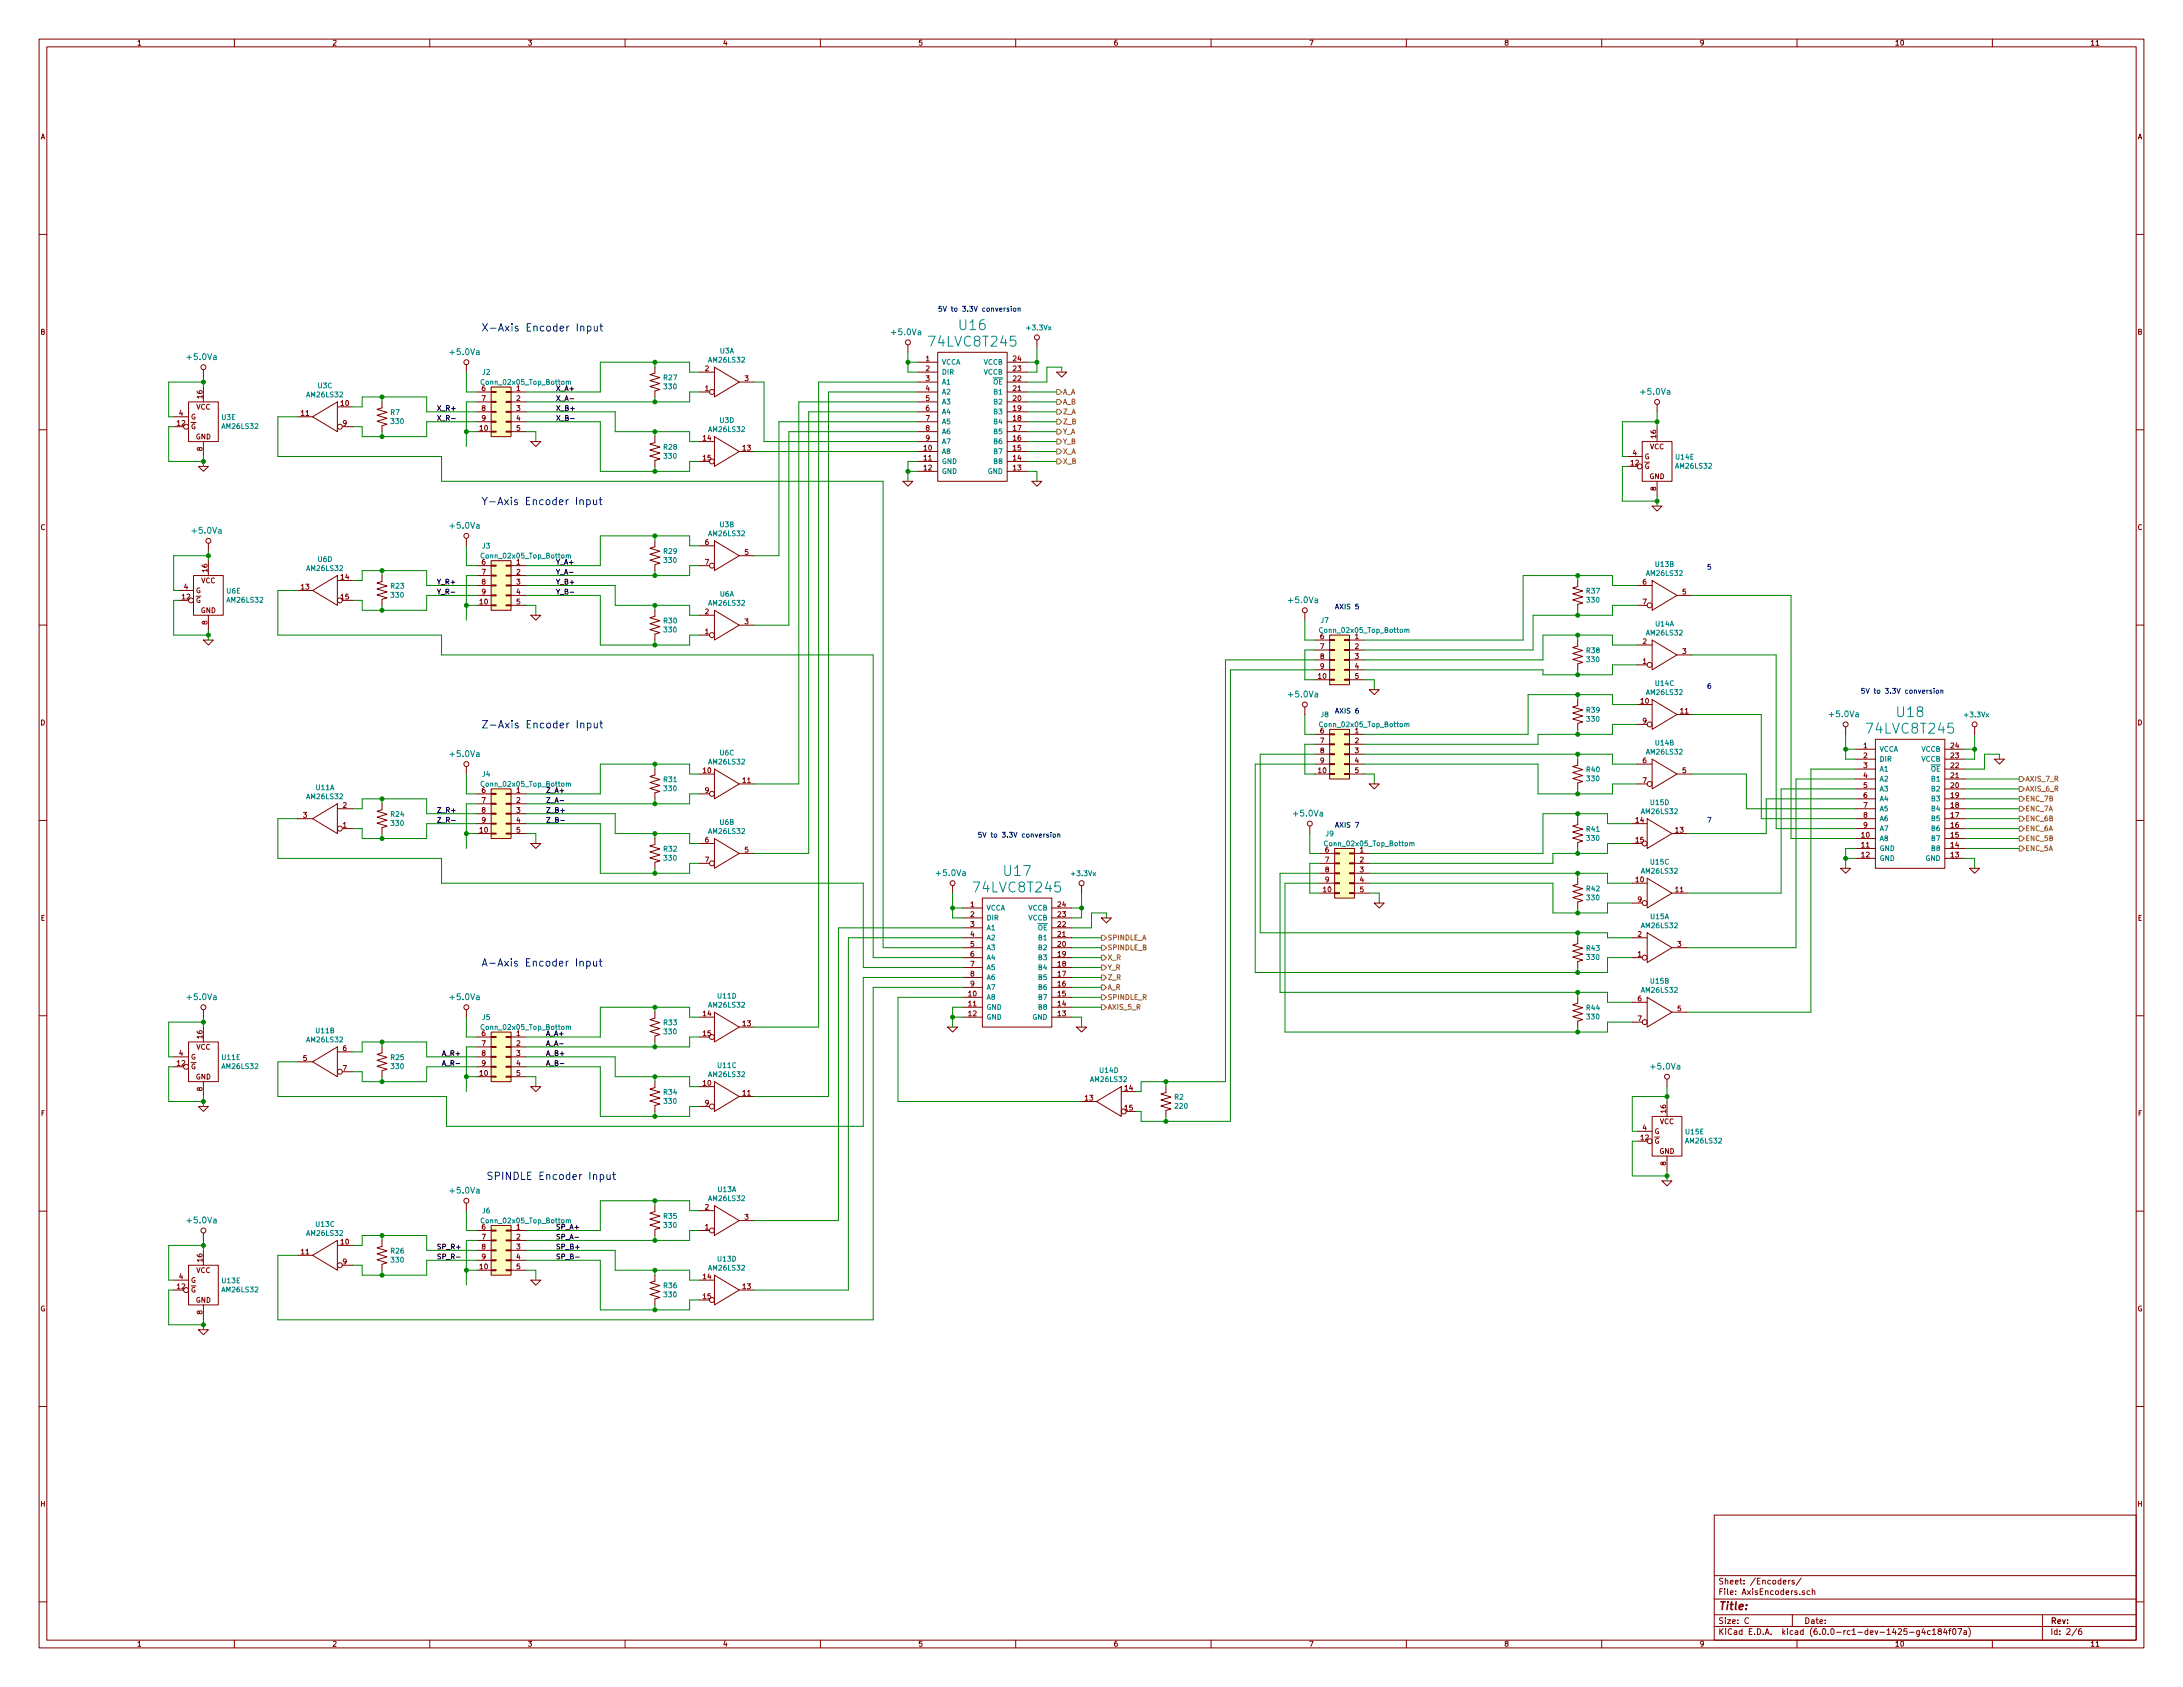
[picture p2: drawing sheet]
<svg xmlns="http://www.w3.org/2000/svg" width="559mm" height="432mm" viewBox="0 0 559 432" stroke-linecap="round" stroke-linejoin="round" font-family="sans-serif">
<defs><g id="words">
<g font-size="3.5" fill="#008484">
<text x="238.4" y="88.7">74LVC8T245</text>
<text x="245.7" y="84.5">U16</text>
<text x="485.7" y="183.6">U18</text>
<text x="478.4" y="187.8">74LVC8T245</text>
<text x="257.1" y="224.2">U17</text>
<text x="249.8" y="228.4">74LVC8T245</text>
</g>
<text font-size="2.8" fill="#840000" x="439.8" y="412.1">Title:</text>
<g font-size="2.7" fill="#0000c2">
<text x="123.2" y="84.8">X-Axis Encoder Input</text>
<text x="123.2" y="129.3">Y-Axis Encoder Input</text>
<text x="123.2" y="186.4">Z-Axis Encoder Input</text>
<text x="123.2" y="247.4">A-Axis Encoder Input</text>
<text x="124.5" y="302">SPINDLE Encoder Input</text>
</g>
<g font-size="2.1" fill="#008484">
<text x="228.6" y="85.8">+5.0Va</text>
<text x="48.2" y="92.1">+5.0Va</text>
<text x="115.5" y="90.9">+5.0Va</text>
<text x="420.3" y="101">+5.0Va</text>
<text x="49.5" y="136.6">+5.0Va</text>
<text x="115.5" y="135.3">+5.0Va</text>
<text x="330.2" y="154.4">+5.0Va</text>
<text x="330.2" y="178.5">+5.0Va</text>
<text x="468.6" y="183.6">+5.0Va</text>
<text x="115.5" y="193.7">+5.0Va</text>
<text x="331.4" y="209">+5.0Va</text>
<text x="240" y="224.2">+5.0Va</text>
<text x="48.2" y="256">+5.0Va</text>
<text x="115.5" y="256">+5.0Va</text>
<text x="422.9" y="273.7">+5.0Va</text>
<text x="115.5" y="305.5">+5.0Va</text>
<text x="48.2" y="313.1">+5.0Va</text>
</g>
<g font-size="2.1" fill="#840000">
<text x="439.8" y="405.5">Sheet: /Encoders/</text>
<text x="439.8" y="408.2">File: AxisEncoders.sch</text>
<text x="439.8" y="418.4">KiCad E.D.A. kicad (6.0.0-rc1-dev-1425-g4c184f07a)</text>
<text x="439.8" y="415.6">Size: C</text>
<text x="461.8" y="415.6">Date:</text>
<text x="524.8" y="415.6">Rev:</text>
<text x="524.8" y="418.4">Id: 2/6</text>
</g>
<g font-size="1.8" fill="#840000">
<text x="35" y="11.6">1</text>
<text x="85" y="11.6">2</text>
<text x="135" y="11.6">3</text>
<text x="185" y="11.6">4</text>
<text x="235" y="11.6">5</text>
<text x="285" y="11.6">6</text>
<text x="335" y="11.6">7</text>
<text x="385" y="11.6">8</text>
<text x="435" y="11.6">9</text>
<text x="485" y="11.6">10</text>
<text x="535" y="11.6">11</text>
<text x="10.4" y="35.6">A</text>
<text x="547.2" y="35.6">A</text>
<text x="10.4" y="85.6">B</text>
<text x="547.2" y="85.6">B</text>
<text x="180.5" y="95">2</text>
<text x="237" y="92.5">1</text>
<text x="237" y="95">2</text>
<text x="259.4" y="95">23</text>
<text x="259.4" y="92.5">24</text>
<text x="51.8" y="101.9" transform="rotate(-90 51.8 101.9)">16</text>
<text x="123.3" y="100.1">6</text>
<text x="132.2" y="100.1">1</text>
<text x="180.5" y="100.1">1</text>
<text x="190.7" y="97.5">3</text>
<text x="237" y="97.5">3</text>
<text x="237" y="100.1">4</text>
<text x="259.4" y="100.1">21</text>
<text x="259.4" y="97.5">22</text>
<text x="45.9" y="106.4">4</text>
<text x="48.8" y="107.4">G</text>
<text x="50.2" y="104.8">VCC</text>
<text x="77.1" y="106.4">11</text>
<text x="87.3" y="103.9">10</text>
<text x="123.3" y="102.6">7</text>
<text x="123.3" y="105.2">8</text>
<text x="123.3" y="107.7">9</text>
<text x="132.2" y="102.6">2</text>
<text x="132.2" y="105.2">3</text>
<text x="132.2" y="107.7">4</text>
<text x="237" y="102.6">5</text>
<text x="237" y="105.2">6</text>
<text x="237" y="107.7">7</text>
<text x="259.4" y="107.7">18</text>
<text x="259.4" y="105.2">19</text>
<text x="259.4" y="102.6">20</text>
<text x="45.4" y="109">12</text>
<text x="48.8" y="109.9">G</text>
<text x="50.1" y="112.4">GND</text>
<text x="87.8" y="109">9</text>
<text x="122.9" y="110.2">10</text>
<text x="132.2" y="110.2">5</text>
<text x="180" y="112.8">14</text>
<text x="237" y="110.2">8</text>
<text x="237" y="112.8">9</text>
<text x="259.4" y="112.8">16</text>
<text x="259.4" y="110.2">17</text>
<text x="423.9" y="112.1" transform="rotate(-90 423.9 112.1)">16</text>
<text x="51.8" y="115.4" transform="rotate(-90 51.8 115.4)">8</text>
<text x="180" y="117.9">15</text>
<text x="190.2" y="115.3">13</text>
<text x="236.5" y="115.3">10</text>
<text x="236.5" y="117.9">11</text>
<text x="259.4" y="117.9">14</text>
<text x="259.4" y="115.3">15</text>
<text x="417.5" y="119.1">12</text>
<text x="418" y="116.6">4</text>
<text x="421" y="117.5">G</text>
<text x="422.3" y="115">VCC</text>
<text x="236.5" y="120.4">12</text>
<text x="259.4" y="120.4">13</text>
<text x="421" y="120">G</text>
<text x="422.2" y="122.6">GND</text>
<text x="423.9" y="125.6" transform="rotate(-90 423.9 125.6)">8</text>
<text x="10.4" y="135.6">C</text>
<text x="547.2" y="135.6">C</text>
<text x="180.5" y="139.4">6</text>
<text x="190.7" y="142">5</text>
<text x="51.5" y="149.3">VCC</text>
<text x="53.1" y="146.4" transform="rotate(-90 53.1 146.4)">16</text>
<text x="87.3" y="148.3">14</text>
<text x="123.3" y="144.5">6</text>
<text x="123.3" y="147.1">7</text>
<text x="123.3" y="149.6">8</text>
<text x="132.2" y="144.5">1</text>
<text x="132.2" y="147.1">2</text>
<text x="132.2" y="149.6">3</text>
<text x="180.5" y="144.5">7</text>
<text x="420.5" y="149.6">6</text>
<text x="46.7" y="153.4">12</text>
<text x="47.1" y="150.9">4</text>
<text x="50.1" y="151.8">G</text>
<text x="50.1" y="154.3">G</text>
<text x="77.1" y="150.9">13</text>
<text x="87.3" y="153.4">15</text>
<text x="122.9" y="154.7">10</text>
<text x="123.3" y="152.1">9</text>
<text x="132.2" y="152.1">4</text>
<text x="132.2" y="154.7">5</text>
<text x="420.5" y="154.7">7</text>
<text x="430.7" y="152.1">5</text>
<text x="51.4" y="156.9">GND</text>
<text x="53.1" y="159.9" transform="rotate(-90 53.1 159.9)">8</text>
<text x="180.5" y="157.2">2</text>
<text x="190.7" y="159.8">3</text>
<text x="180.5" y="162.3">1</text>
<text x="338" y="163.6">6</text>
<text x="338" y="166.1">7</text>
<text x="346.9" y="163.6">1</text>
<text x="346.9" y="166.1">2</text>
<text x="420.5" y="164.8">2</text>
<text x="430.7" y="167.4">3</text>
<text x="337.5" y="173.7">10</text>
<text x="338" y="168.7">8</text>
<text x="338" y="171.2">9</text>
<text x="346.9" y="168.7">3</text>
<text x="346.9" y="171.2">4</text>
<text x="346.9" y="173.7">5</text>
<text x="420.5" y="169.9">1</text>
<text x="10.4" y="185.6">D</text>
<text x="420" y="180.1">10</text>
<text x="420.5" y="185.2">9</text>
<text x="430.2" y="182.6">11</text>
<text x="547.2" y="185.6">D</text>
<text x="338" y="187.7">6</text>
<text x="338" y="190.2">7</text>
<text x="346.9" y="187.7">1</text>
<text x="346.9" y="190.2">2</text>
<text x="477" y="191.5">1</text>
<text x="499.4" y="191.5">24</text>
<text x="180" y="197.9">10</text>
<text x="337.5" y="197.9">10</text>
<text x="338" y="192.8">8</text>
<text x="338" y="195.3">9</text>
<text x="346.9" y="192.8">3</text>
<text x="346.9" y="195.3">4</text>
<text x="346.9" y="197.9">5</text>
<text x="420.5" y="195.3">6</text>
<text x="430.7" y="197.9">5</text>
<text x="477" y="194.1">2</text>
<text x="477" y="196.6">3</text>
<text x="499.4" y="196.6">22</text>
<text x="499.4" y="194.1">23</text>
<text x="123.3" y="202.9">6</text>
<text x="132.2" y="202.9">1</text>
<text x="180.5" y="202.9">9</text>
<text x="190.2" y="200.4">11</text>
<text x="420.5" y="200.4">7</text>
<text x="477" y="199.1">4</text>
<text x="477" y="201.7">5</text>
<text x="499.4" y="201.7">20</text>
<text x="499.4" y="199.1">21</text>
<text x="77.6" y="209.3">3</text>
<text x="87.8" y="206.8">2</text>
<text x="123.3" y="205.5">7</text>
<text x="123.3" y="208">8</text>
<text x="132.2" y="205.5">2</text>
<text x="132.2" y="208">3</text>
<text x="477" y="204.2">6</text>
<text x="477" y="206.8">7</text>
<text x="477" y="209.3">8</text>
<text x="499.4" y="209.3">17</text>
<text x="499.4" y="206.8">18</text>
<text x="499.4" y="204.2">19</text>
<text x="87.8" y="211.8">1</text>
<text x="122.9" y="213.1">10</text>
<text x="123.3" y="210.6">9</text>
<text x="132.2" y="210.6">4</text>
<text x="132.2" y="213.1">5</text>
<text x="180.5" y="215.6">6</text>
<text x="418.8" y="210.6">14</text>
<text x="418.8" y="215.6">15</text>
<text x="428.9" y="213.1">13</text>
<text x="476.6" y="214.4">10</text>
<text x="477" y="211.8">9</text>
<text x="499.4" y="214.4">15</text>
<text x="499.4" y="211.8">16</text>
<text x="180.5" y="220.7">7</text>
<text x="190.7" y="218.2">5</text>
<text x="339.2" y="218.2">6</text>
<text x="339.2" y="220.7">7</text>
<text x="348.1" y="218.2">1</text>
<text x="348.1" y="220.7">2</text>
<text x="476.6" y="216.9">11</text>
<text x="476.6" y="219.5">12</text>
<text x="499.4" y="219.5">13</text>
<text x="499.4" y="216.9">14</text>
<text x="339.2" y="223.3">8</text>
<text x="339.2" y="225.8">9</text>
<text x="348.1" y="223.3">3</text>
<text x="348.1" y="225.8">4</text>
<text x="418.8" y="225.8">10</text>
<text x="248.4" y="232.2">1</text>
<text x="270.8" y="232.2">24</text>
<text x="338.8" y="228.3">10</text>
<text x="348.1" y="228.3">5</text>
<text x="419.3" y="230.9">9</text>
<text x="428.9" y="228.3">11</text>
<text x="10.4" y="235.6">E</text>
<text x="248.4" y="234.7">2</text>
<text x="248.4" y="237.2">3</text>
<text x="248.4" y="239.8">4</text>
<text x="270.8" y="239.8">21</text>
<text x="270.8" y="237.2">22</text>
<text x="270.8" y="234.7">23</text>
<text x="419.3" y="239.8">2</text>
<text x="547.2" y="235.6">E</text>
<text x="248.4" y="242.3">5</text>
<text x="248.4" y="244.9">6</text>
<text x="270.8" y="244.9">19</text>
<text x="270.8" y="242.3">20</text>
<text x="419.3" y="244.9">1</text>
<text x="429.4" y="242.3">3</text>
<text x="248.4" y="247.4">7</text>
<text x="248.4" y="249.9">8</text>
<text x="270.8" y="249.9">17</text>
<text x="270.8" y="247.4">18</text>
<text x="248" y="255">10</text>
<text x="248" y="257.6">11</text>
<text x="248.4" y="252.5">9</text>
<text x="270.8" y="257.6">14</text>
<text x="270.8" y="255">15</text>
<text x="270.8" y="252.5">16</text>
<text x="419.3" y="256.3">6</text>
<text x="180" y="260.1">14</text>
<text x="190.2" y="262.6">13</text>
<text x="248" y="260.1">12</text>
<text x="270.8" y="260.1">13</text>
<text x="419.3" y="261.4">7</text>
<text x="429.4" y="258.8">5</text>
<text x="50.2" y="268.7">VCC</text>
<text x="51.8" y="265.8" transform="rotate(-90 51.8 265.8)">16</text>
<text x="87.8" y="269">6</text>
<text x="123.3" y="265.2">6</text>
<text x="123.3" y="267.7">7</text>
<text x="132.2" y="265.2">1</text>
<text x="132.2" y="267.7">2</text>
<text x="180" y="265.2">15</text>
<text x="45.4" y="272.8">12</text>
<text x="45.9" y="270.3">4</text>
<text x="48.8" y="271.2">G</text>
<text x="48.8" y="273.7">G</text>
<text x="77.6" y="271.5">5</text>
<text x="87.8" y="274.1">7</text>
<text x="122.9" y="275.3">10</text>
<text x="123.3" y="270.3">8</text>
<text x="123.3" y="272.8">9</text>
<text x="132.2" y="270.3">3</text>
<text x="132.2" y="272.8">4</text>
<text x="132.2" y="275.3">5</text>
<text x="50.1" y="276.3">GND</text>
<text x="51.8" y="279.2" transform="rotate(-90 51.8 279.2)">8</text>
<text x="180" y="277.9">10</text>
<text x="190.2" y="280.4">11</text>
<text x="277.8" y="281.7">13</text>
<text x="288" y="279.1">14</text>
<text x="10.5" y="285.6">F</text>
<text x="180.5" y="283">9</text>
<text x="288" y="284.2">15</text>
<text x="424.9" y="287.7">VCC</text>
<text x="426.5" y="284.8" transform="rotate(-90 426.5 284.8)">16</text>
<text x="547.3" y="285.6">F</text>
<text x="420" y="291.8">12</text>
<text x="420.5" y="289.3">4</text>
<text x="423.5" y="290.2">G</text>
<text x="423.5" y="292.7">G</text>
<text x="424.8" y="295.3">GND</text>
<text x="426.5" y="298.3" transform="rotate(-90 426.5 298.3)">8</text>
<text x="180.5" y="309.6">2</text>
<text x="123.3" y="314.7">6</text>
<text x="123.3" y="317.2">7</text>
<text x="132.2" y="314.7">1</text>
<text x="132.2" y="317.2">2</text>
<text x="180.5" y="314.7">1</text>
<text x="190.7" y="312.2">3</text>
<text x="51.8" y="322.9" transform="rotate(-90 51.8 322.9)">16</text>
<text x="77.1" y="321.1">11</text>
<text x="87.3" y="318.5">10</text>
<text x="87.8" y="323.6">9</text>
<text x="123.3" y="319.8">8</text>
<text x="123.3" y="322.3">9</text>
<text x="132.2" y="319.8">3</text>
<text x="132.2" y="322.3">4</text>
<text x="45.4" y="329.9">12</text>
<text x="45.9" y="327.4">4</text>
<text x="48.8" y="328.3">G</text>
<text x="50.2" y="325.8">VCC</text>
<text x="122.9" y="324.9">10</text>
<text x="132.2" y="324.9">5</text>
<text x="180" y="327.4">14</text>
<text x="190.2" y="329.9">13</text>
<text x="10.3" y="335.6">G</text>
<text x="48.8" y="330.8">G</text>
<text x="50.1" y="333.4">GND</text>
<text x="180" y="332.5">15</text>
<text x="547.1" y="335.6">G</text>
<text x="51.8" y="336.4" transform="rotate(-90 51.8 336.4)">8</text>
<text x="10.4" y="385.6">H</text>
<text x="547.2" y="385.6">H</text>
<text x="35" y="421.4">1</text>
<text x="85" y="421.4">2</text>
<text x="135" y="421.4">3</text>
<text x="185" y="421.4">4</text>
<text x="235" y="421.4">5</text>
<text x="285" y="421.4">6</text>
<text x="335" y="421.4">7</text>
<text x="385" y="421.4">8</text>
<text x="435" y="421.4">9</text>
<text x="485" y="421.4">10</text>
<text x="535" y="421.4">11</text>
</g>
<g font-size="1.8" fill="#0000c2">
<text x="240" y="79.8">5V to 3.3V conversion</text>
<text x="436.9" y="145.8">5</text>
<text x="341.6" y="156">AXIS 5</text>
<text x="436.9" y="176.3">6</text>
<text x="476.2" y="177.5">5V to 3.3V conversion</text>
<text x="341.6" y="182.6">AXIS 6</text>
<text x="250.2" y="214.4">5V to 3.3V conversion</text>
<text x="341.6" y="211.8">AXIS 7</text>
<text x="436.9" y="210.6">7</text>
</g>
<g font-size="1.8" fill="#008484">
<text x="263" y="84.5">+3.3Vx</text>
<text x="123.5" y="95.9">J2</text>
<text x="181.6" y="92.8">AM26LS32</text>
<text x="184.3" y="90.5">U3A</text>
<text x="241" y="93.3">VCCA</text>
<text x="241" y="95.9">DIR</text>
<text x="251.8" y="95.9">VCCB</text>
<text x="251.8" y="93.3">VCCB</text>
<text x="78.7" y="101.7">AM26LS32</text>
<text x="81.4" y="99.4">U3C</text>
<text x="123.7" y="98.5">Conn_02x05_Top_Bottom</text>
<text x="170" y="97.3">R27</text>
<text x="170.1" y="99.6">330</text>
<text x="241" y="98.4">A1</text>
<text x="241" y="101">A2</text>
<text x="254.2" y="98.4">OE</text>
<text x="254.5" y="101">B1</text>
<text x="56.8" y="107.5">U3E</text>
<text x="100" y="106.2">R7</text>
<text x="241" y="103.5">A3</text>
<text x="241" y="106">A4</text>
<text x="254.5" y="106">B3</text>
<text x="254.5" y="103.5">B2</text>
<text x="57" y="109.8">AM26LS32</text>
<text x="100.2" y="108.5">330</text>
<text x="181.6" y="110.6">AM26LS32</text>
<text x="184.3" y="108.3">U3D</text>
<text x="241" y="108.6">A5</text>
<text x="241" y="111.1">A6</text>
<text x="241" y="113.7">A7</text>
<text x="254.5" y="113.7">B6</text>
<text x="254.5" y="111.1">B5</text>
<text x="254.5" y="108.6">B4</text>
<text x="170" y="115.1">R28</text>
<text x="170.1" y="117.4">330</text>
<text x="241" y="116.2">A8</text>
<text x="241" y="118.7">GND</text>
<text x="254.5" y="118.7">B8</text>
<text x="254.5" y="116.2">B7</text>
<text x="429" y="117.6">U14E</text>
<text x="429.1" y="119.9">AM26LS32</text>
<text x="241" y="121.3">GND</text>
<text x="252.9" y="121.3">GND</text>
<text x="181.6" y="137.2">AM26LS32</text>
<text x="184.3" y="134.9">U3B</text>
<text x="81.4" y="143.8">U6D</text>
<text x="123.5" y="140.4">J3</text>
<text x="123.7" y="142.9">Conn_02x05_Top_Bottom</text>
<text x="170" y="141.8">R29</text>
<text x="78.7" y="146.1">AM26LS32</text>
<text x="170.1" y="144.1">330</text>
<text x="421.6" y="147.4">AM26LS32</text>
<text x="423.8" y="145.1">U13B</text>
<text x="58.1" y="151.9">U6E</text>
<text x="58.3" y="154.2">AM26LS32</text>
<text x="100.1" y="150.6">R23</text>
<text x="100.2" y="153">330</text>
<text x="181.6" y="155">AM26LS32</text>
<text x="184.3" y="152.7">U6A</text>
<text x="406.2" y="151.9">R37</text>
<text x="406.3" y="154.2">330</text>
<text x="170" y="159.5">R30</text>
<text x="170.1" y="161.8">330</text>
<text x="338.1" y="159.4">J7</text>
<text x="338.4" y="162">Conn_02x05_Top_Bottom</text>
<text x="423.8" y="160.3">U14A</text>
<text x="406.2" y="167.2">R38</text>
<text x="421.6" y="162.6">AM26LS32</text>
<text x="406.3" y="169.5">330</text>
<text x="421.6" y="177.9">AM26LS32</text>
<text x="423.8" y="175.6">U14C</text>
<text x="338.1" y="183.6">J8</text>
<text x="406.2" y="182.4">R39</text>
<text x="406.3" y="184.7">330</text>
<text x="503.1" y="183.6">+3.3Vx</text>
<text x="338.4" y="186.1">Conn_02x05_Top_Bottom</text>
<text x="423.8" y="190.8">U14B</text>
<text x="181.6" y="195.7">AM26LS32</text>
<text x="184.3" y="193.3">U6C</text>
<text x="406.2" y="197.6">R40</text>
<text x="421.6" y="193.1">AM26LS32</text>
<text x="481.1" y="192.4">VCCA</text>
<text x="481.1" y="194.9">DIR</text>
<text x="481.1" y="197.5">A1</text>
<text x="491.8" y="194.9">VCCB</text>
<text x="491.8" y="192.4">VCCB</text>
<text x="494.3" y="197.5">OE</text>
<text x="80.9" y="202.2">U11A</text>
<text x="123.5" y="198.8">J4</text>
<text x="123.7" y="201.3">Conn_02x05_Top_Bottom</text>
<text x="170" y="200.2">R31</text>
<text x="170.1" y="202.5">330</text>
<text x="406.3" y="199.9">330</text>
<text x="481.1" y="200">A2</text>
<text x="481.1" y="202.6">A3</text>
<text x="494.6" y="202.6">B2</text>
<text x="494.6" y="200">B1</text>
<text x="78.7" y="204.5">AM26LS32</text>
<text x="100.1" y="209.1">R24</text>
<text x="420.3" y="208.4">AM26LS32</text>
<text x="422.6" y="206">U15D</text>
<text x="481.1" y="205.1">A4</text>
<text x="481.1" y="207.6">A5</text>
<text x="494.6" y="207.6">B4</text>
<text x="494.6" y="205.1">B3</text>
<text x="100.2" y="211.4">330</text>
<text x="181.6" y="213.4">AM26LS32</text>
<text x="184.3" y="211.1">U6B</text>
<text x="339.4" y="214">J9</text>
<text x="406.2" y="212.9">R41</text>
<text x="406.3" y="215.2">330</text>
<text x="481.1" y="215.3">A8</text>
<text x="481.1" y="210.2">A6</text>
<text x="481.1" y="212.7">A7</text>
<text x="494.6" y="215.3">B7</text>
<text x="494.6" y="212.7">B6</text>
<text x="494.6" y="210.2">B5</text>
<text x="170" y="218">R32</text>
<text x="170.1" y="220.3">330</text>
<text x="339.6" y="216.6">Conn_02x05_Top_Bottom</text>
<text x="422.6" y="221.3">U15C</text>
<text x="481.1" y="217.8">GND</text>
<text x="481.1" y="220.3">GND</text>
<text x="492.9" y="220.3">GND</text>
<text x="494.6" y="217.8">B8</text>
<text x="274.5" y="224.2">+3.3Vx</text>
<text x="420.3" y="223.6">AM26LS32</text>
<text x="252.5" y="233">VCCA</text>
<text x="263.2" y="233">VCCB</text>
<text x="406.2" y="228.1">R42</text>
<text x="406.3" y="230.4">330</text>
<text x="252.5" y="235.6">DIR</text>
<text x="252.5" y="238.1">A1</text>
<text x="263.2" y="235.6">VCCB</text>
<text x="265.7" y="238.1">OE</text>
<text x="420.3" y="237.6">AM26LS32</text>
<text x="422.6" y="235.3">U15A</text>
<text x="252.5" y="240.7">A2</text>
<text x="252.5" y="243.2">A3</text>
<text x="252.5" y="245.7">A4</text>
<text x="266" y="245.7">B3</text>
<text x="266" y="243.2">B2</text>
<text x="266" y="240.7">B1</text>
<text x="406.2" y="243.4">R43</text>
<text x="406.3" y="245.7">330</text>
<text x="252.5" y="248.3">A5</text>
<text x="252.5" y="250.8">A6</text>
<text x="266" y="250.8">B5</text>
<text x="266" y="248.3">B4</text>
<text x="422.6" y="251.8">U15B</text>
<text x="181.6" y="257.9">AM26LS32</text>
<text x="183.8" y="255.6">U11D</text>
<text x="252.5" y="255.9">A8</text>
<text x="252.5" y="253.4">A7</text>
<text x="266" y="255.9">B7</text>
<text x="266" y="253.4">B6</text>
<text x="420.3" y="254.1">AM26LS32</text>
<text x="123.5" y="261">J5</text>
<text x="123.7" y="263.6">Conn_02x05_Top_Bottom</text>
<text x="170" y="262.4">R33</text>
<text x="252.5" y="258.4">GND</text>
<text x="252.5" y="261">GND</text>
<text x="264.3" y="261">GND</text>
<text x="266" y="258.4">B8</text>
<text x="406.2" y="258.6">R44</text>
<text x="406.3" y="260.9">330</text>
<text x="78.7" y="266.8">AM26LS32</text>
<text x="80.9" y="264.5">U11B</text>
<text x="170.1" y="264.7">330</text>
<text x="56.9" y="271.3">U11E</text>
<text x="57" y="273.6">AM26LS32</text>
<text x="100.1" y="271.3">R25</text>
<text x="100.2" y="273.6">330</text>
<text x="181.6" y="275.7">AM26LS32</text>
<text x="183.8" y="273.4">U11C</text>
<text x="281.6" y="274.6">U14D</text>
<text x="170" y="280.2">R34</text>
<text x="279.3" y="276.9">AM26LS32</text>
<text x="300.7" y="281.5">R2</text>
<text x="170.1" y="282.5">330</text>
<text x="300.9" y="283.8">220</text>
<text x="431.5" y="290.3">U15E</text>
<text x="431.6" y="292.7">AM26LS32</text>
<text x="183.8" y="305.1">U13A</text>
<text x="123.5" y="310.6">J6</text>
<text x="170" y="311.9">R35</text>
<text x="181.6" y="307.4">AM26LS32</text>
<text x="78.7" y="316.3">AM26LS32</text>
<text x="80.9" y="314">U13C</text>
<text x="123.7" y="313.1">Conn_02x05_Top_Bottom</text>
<text x="170.1" y="314.2">330</text>
<text x="100.1" y="320.8">R26</text>
<text x="100.2" y="323.1">330</text>
<text x="183.8" y="322.9">U13D</text>
<text x="56.9" y="328.4">U13E</text>
<text x="170" y="329.7">R36</text>
<text x="181.6" y="325.2">AM26LS32</text>
<text x="57" y="330.8">AM26LS32</text>
<text x="170.1" y="332">330</text>
</g>
<g font-size="1.8">
<text x="142.2" y="100.1">X_A+</text>
<text x="111.8" y="105.2">X_R+</text>
<text x="111.8" y="107.7">X_R-</text>
<text x="142.2" y="105.2">X_B+</text>
<text x="142.2" y="107.7">X_B-</text>
<text x="142.2" y="102.6">X_A-</text>
<text x="111.8" y="149.6">Y_R+</text>
<text x="142.2" y="149.6">Y_B+</text>
<text x="142.2" y="144.5">Y_A+</text>
<text x="142.2" y="147.1">Y_A-</text>
<text x="111.8" y="152.1">Y_R-</text>
<text x="142.2" y="152.1">Y_B-</text>
<text x="139.7" y="202.9">Z_A+</text>
<text x="111.8" y="208">Z_R+</text>
<text x="139.7" y="208">Z_B+</text>
<text x="139.7" y="205.5">Z_A-</text>
<text x="111.8" y="210.6">Z_R-</text>
<text x="139.7" y="210.6">Z_B-</text>
<text x="139.7" y="265.2">A_A+</text>
<text x="139.7" y="267.7">A_A-</text>
<text x="113" y="270.3">A_R+</text>
<text x="113" y="272.8">A_R-</text>
<text x="139.7" y="270.3">A_B+</text>
<text x="139.7" y="272.8">A_B-</text>
<text x="142.2" y="314.7">SP_A+</text>
<text x="142.2" y="317.2">SP_A-</text>
<text x="111.8" y="319.8">SP_R+</text>
<text x="111.8" y="322.3">SP_R-</text>
<text x="142.2" y="319.8">SP_B+</text>
<text x="142.2" y="322.3">SP_B-</text>
</g>
<g font-size="1.8" fill="#848400">
<text x="272" y="101">A_A</text>
<text x="272" y="106">Z_A</text>
<text x="272" y="103.5">A_B</text>
<text x="272" y="111.1">Y_A</text>
<text x="272" y="113.7">Y_B</text>
<text x="272" y="108.6">Z_B</text>
<text x="272" y="116.2">X_A</text>
<text x="272" y="118.7">X_B</text>
<text x="518.4" y="202.6">AXIS_6_R</text>
<text x="518.4" y="200">AXIS_7_R</text>
<text x="518.4" y="207.6">ENC_7A</text>
<text x="518.4" y="205.1">ENC_7B</text>
<text x="518.4" y="215.3">ENC_5B</text>
<text x="518.4" y="212.7">ENC_6A</text>
<text x="518.4" y="210.2">ENC_6B</text>
<text x="518.4" y="217.8">ENC_5A</text>
<text x="283.5" y="240.7">SPINDLE_A</text>
<text x="283.5" y="243.2">SPINDLE_B</text>
<text x="283.5" y="245.7">X_R</text>
<text x="283.5" y="248.3">Y_R</text>
<text x="283.5" y="250.8">Z_R</text>
<text x="283.5" y="253.4">A_R</text>
<text x="283.5" y="255.9">SPINDLE_R</text>
<text x="283.5" y="258.4">AXIS_5_R</text>
</g>
</g></defs>
<g fill="none" stroke="#840000" stroke-width=".26">
<path d="M10 10h538.8v411.8h-538.8zM12 12h534.8v407.8h-534.8zM60 10v2M110 10v2M160 10v2M210 10v2M260 10v2M310 10v2M360 10v2M410 10v2M460 10v2M510 10v2"/>
<path d="M536.5 11.6h.8M10 60h2M546.8 60h2M52.1 94.6v1.9M52.1 99.1v3.8M119.4 93.3v2M125.7 99.1h5.1v12.7h-5.1zM167.6 94v1.5l-1.2 .4 2.5 .7-2.5 .8 2.5 .8-2.5 .7 2.5 .8-1.3 .4v1.5M179.1 95.3h3.8M182.9 94l6.3 3.8-6.3 3.8zM189.2 97.8h3.8M232.4 88.3v1.9"/>
<path d="M234.9 95.3h5.1M234.9 97.8h5.1M234.9 92.7h5.1M240 90.2h17.8v33h-17.8zM257.8 95.3h5.1M257.8 97.8h5.1M257.8 92.7h5.1M265.4 87v1.9M270.5 95.3h2.5l-1.2 1.2zM10 110h2M44.4 109.2h2.6M44.4 106.7h3.9"/>
<path d="M48.3 102.9h7.6v10.1h-7.6zM50.8 119.4h2.5l-1.2 1.3zM52.1 113v3.8M55.9 113h.1M76.2 106.7h3.8M80 111.8h.1M80 106.7l6.4-3.8v7.6zM86.4 104.1h3.8M87.6 109.2h2.6M97.8 102.9v1.5l-1.3 .4 2.6 .7-2.6 .8 2.6 .8-2.6 .7 2.6 .8-1.3 .4v1.5M121.9 100.3h3.8M121.9 110.5h3.8"/>
<path d="M121.9 102.9h3.8M121.9 105.4h3.8M121.9 108h3.8M125.7 110.4h1.3v.2h-1.3zM125.7 107.8h1.3v.3h-1.3zM125.7 105.3h1.3v.2h-1.3zM125.7 102.7h1.3v.3h-1.3zM125.7 100.2h1.3v.3h-1.3zM129.5 110.4h1.3v.2h-1.3zM129.5 107.8h1.3v.3h-1.3zM129.5 105.3h1.3v.2h-1.3zM129.5 102.7h1.3v.3h-1.3z"/>
<path d="M129.5 100.2h1.3v.3h-1.3zM130.8 100.3h3.8M130.8 110.5h3.8M130.8 102.9h3.8M130.8 105.4h3.8M130.8 108h3.8M135.9 113h2.5l-1.2 1.3zM167.6 111.8v1.5l-1.2 .4 2.5 .7-2.5 .8 2.5 .8-2.5 .7 2.5 .8-1.3 .4v1.5M179.1 100.3h2.5M179.1 113h3.8M179.1 118.1h2.5M182.9 111.8l6.3 3.8-6.3 3.8z"/>
<path d="M189.2 102.9h.1M189.2 115.6h3.8M234.9 100.3h5.1M234.9 110.5h5.1M234.9 102.9h5.1M234.9 105.4h5.1M234.9 108h5.1M234.9 115.6h5.1M234.9 113h5.1M234.9 118.1h5.1M257.8 100.3h5.1M257.8 110.5h5.1"/>
<path d="M257.8 102.9h5.1M257.8 105.4h5.1M257.8 108h5.1M257.8 115.6h5.1M257.8 113h5.1M257.8 118.1h5.1M416.6 119.4h2.5M416.6 116.8h3.8M420.4 113h7.6v10.2h-7.6zM424.2 103.5v1.9M424.2 109.2v3.8M546.8 110h2"/>
<path d="M53.3 139.1v1.9M119.4 137.8v1.9M167.6 138.4v1.6l-1.2 .3 2.5 .8-2.5 .8 2.5 .7-2.5 .8 2.5 .7-1.3 .4v1.6M179.1 139.7h3.8M182.9 138.4l6.3 3.8-6.3 3.9zM189.2 120.7h.1M231.1 123.2h2.6l-1.3 1.3zM234.9 120.7h5.1M257.8 120.7h5.1M264.2 123.2h2.5l-1.3 1.3zM422.9 129.5h2.5l-1.2 1.3zM424.2 123.2v3.8"/>
<path d="M428 123.2h.1M10 160h2M45.7 153.7h2.6M45.7 151.1h3.8M49.5 147.3h7.6v10.2h-7.6zM53.3 143.5v3.8M53.3 157.5v3.8M57.1 157.5h.1M76.2 151.1h3.8M80 156.2h.1M80 151.1l6.4-3.8v7.6zM86.4 148.6h3.8"/>
<path d="M87.6 153.7h2.6M97.8 147.3v1.5l-1.3 .4 2.6 .8-2.6 .7 2.6 .8-2.6 .8 2.6 .7-1.3 .4v1.5M121.9 144.8h3.8M121.9 154.9h3.8M121.9 147.3h3.8M121.9 149.9h3.8M121.9 152.4h3.8M125.7 143.5h5.1v12.7h-5.1zM125.7 154.8h1.3v.3h-1.3zM125.7 152.3h1.3v.2h-1.3zM125.7 149.7h1.3v.3h-1.3zM125.7 147.2h1.3v.2h-1.3z"/>
<path d="M125.7 144.7h1.3v.2h-1.3zM129.5 154.8h1.3v.3h-1.3zM129.5 152.3h1.3v.2h-1.3zM129.5 149.7h1.3v.3h-1.3zM129.5 147.2h1.3v.2h-1.3zM129.5 144.7h1.3v.2h-1.3zM130.8 144.8h3.8M130.8 154.9h3.8M130.8 147.3h3.8M130.8 149.9h3.8M130.8 152.4h3.8M135.9 157.5h2.5l-1.2 1.3z"/>
<path d="M167.6 156.2v1.5l-1.2 .4 2.5 .8-2.5 .7 2.5 .8-2.5 .8 2.5 .7-1.3 .4v1.5M179.1 144.8h2.5M179.1 157.5h3.8M182.9 156.2l6.3 3.8-6.3 3.8zM189.2 147.3h.1M189.2 142.2h3.8M334 156.8v2M403.9 148.6v1.5l-1.3 .4 2.5 .8-2.5 .7 2.5 .8-2.5 .7 2.5 .8-1.2 .4v1.5M419.1 154.9h2.5M419.1 149.9h3.8M422.9 148.6l6.4 3.8-6.4 3.8zM429.3 157.5h.1"/>
<path d="M429.3 152.4h3.8M546.8 160h2M52.1 163.8h2.5l-1.3 1.3zM179.1 162.6h2.5M189.2 165.1h.1M189.2 160h3.8M336.5 163.8h3.9M336.5 174h3.9M336.5 166.4h3.9M336.5 168.9h3.9M336.5 171.5h3.9M340.4 162.6h5v12.7h-5z"/>
<path d="M340.4 173.9h1.2v.2h-1.2zM340.4 171.3h1.2v.3h-1.2zM340.4 168.8h1.2v.2h-1.2zM340.4 166.2h1.2v.3h-1.2zM340.4 163.7h1.2v.3h-1.2zM344.2 173.9h1.2v.2h-1.2zM344.2 171.3h1.2v.3h-1.2zM344.2 168.8h1.2v.2h-1.2zM344.2 166.2h1.2v.3h-1.2zM344.2 163.7h1.2v.3h-1.2zM345.4 163.8h3.8M345.4 174h3.8"/>
<path d="M345.4 166.4h3.8M345.4 168.9h3.8M345.4 171.5h3.8M350.5 176.5h2.6l-1.3 1.3zM403.9 163.8v1.6l-1.3 .3 2.5 .8-2.5 .8 2.5 .7-2.5 .8 2.5 .7-1.2 .4v1.6M403.9 179.1v1.5l-1.3 .4 2.5 .7-2.5 .8 2.5 .8-2.5 .7 2.5 .8-1.2 .4v1.5M419.1 170.2h2.5M419.1 165.1h3.8M422.9 163.8l6.4 3.8-6.4 3.9zM422.9 179.1l6.4 3.8-6.4 3.8zM429.3 172.7h.1M429.3 167.6h3.8"/>
<path d="M119.4 196.2v1.9M167.6 196.9v1.5l-1.2 .4 2.5 .7-2.5 .8 2.5 .7-2.5 .8 2.5 .8-1.3 .3v1.6M179.1 198.1h3.8M182.9 196.9l6.3 3.8-6.3 3.8zM334 181v1.9M336.5 198.1h3.9M336.5 188h3.9M336.5 190.5h3.9M336.5 193h3.9M336.5 195.6h3.9M340.4 186.7h5v12.7h-5zM340.4 198h1.2v.2h-1.2z"/>
<path d="M340.4 195.5h1.2v.2h-1.2zM340.4 192.9h1.2v.3h-1.2zM340.4 190.4h1.2v.2h-1.2zM340.4 187.8h1.2v.3h-1.2zM344.2 198h1.2v.2h-1.2zM344.2 195.5h1.2v.2h-1.2zM344.2 192.9h1.2v.3h-1.2zM344.2 190.4h1.2v.2h-1.2zM344.2 187.8h1.2v.3h-1.2zM345.4 198.1h3.8M345.4 188h3.8M345.4 190.5h3.8"/>
<path d="M345.4 193h3.8M345.4 195.6h3.8M403.9 194.3v1.5l-1.3 .4 2.5 .8-2.5 .7 2.5 .8-2.5 .8 2.5 .7-1.2 .4v1.5M419.1 195.6h3.8M419.1 180.3h3.8M419.1 185.4h2.5M422.9 194.3l6.4 3.8-6.4 3.8zM429.3 188h.1M429.3 198.1h3.8M429.3 182.9h3.8M472.4 186.1v1.9M475 191.8h5.1"/>
<path d="M475 194.3h5.1M475 199.4h5.1M475 196.9h5.1M480.1 189.2h17.7v33.1h-17.7zM497.8 191.8h5.1M497.8 194.3h5.1M497.8 199.4h5.1M497.8 196.9h5.1M505.5 186.1v1.9M510.5 194.3h2.6l-1.3 1.3zM10 210h2M76.2 209.6h3.8"/>
<path d="M80 214.6h.1M80 209.6l6.4-3.9v7.7zM86.4 207h3.8M87.6 212.1h2.6M97.8 205.7v1.6l-1.3 .3 2.6 .8-2.6 .8 2.6 .7-2.6 .8 2.6 .8-1.3 .3v1.6M121.9 203.2h3.8M121.9 213.4h3.8M121.9 205.7h3.8M121.9 208.3h3.8M121.9 210.8h3.8M125.7 201.9h5.1v12.7h-5.1zM125.7 213.2h1.3v.3h-1.3z"/>
<path d="M125.7 210.7h1.3v.2h-1.3zM125.7 208.2h1.3v.2h-1.3zM125.7 205.6h1.3v.3h-1.3zM125.7 203.1h1.3v.2h-1.3zM129.5 213.2h1.3v.3h-1.3zM129.5 210.7h1.3v.2h-1.3zM129.5 208.2h1.3v.2h-1.3zM129.5 205.6h1.3v.3h-1.3zM129.5 203.1h1.3v.2h-1.3zM130.8 203.2h3.8M130.8 213.4h3.8M130.8 205.7h3.8"/>
<path d="M130.8 208.3h3.8M130.8 210.8h3.8M135.9 215.9h2.5l-1.2 1.3zM167.6 214.6v1.6l-1.2 .3 2.5 .8-2.5 .8 2.5 .7-2.5 .8 2.5 .7-1.3 .4v1.6M179.1 203.2h2.5M179.1 215.9h3.8M182.9 214.6l6.3 3.8-6.3 3.9zM189.2 205.7h.1M189.2 200.7h3.8M189.2 218.4h3.8M335.3 211.5v1.9M337.8 218.4h3.8"/>
<path d="M341.6 217.2h5.1v12.7h-5.1zM341.6 218.3h1.3v.3h-1.3zM345.4 218.3h1.3v.3h-1.3zM346.7 218.4h3.8M350.5 200.7h2.6l-1.3 1.2zM403.9 209.6v1.5l-1.3 .4 2.5 .7-2.5 .8 2.5 .7-2.5 .8 2.5 .8-1.2 .3v1.6M417.8 210.8h3.8M417.8 215.9h2.6M419.1 200.7h2.5M421.6 209.6l6.4 3.8-6.4 3.8zM428 218.4h.1M428 213.4h3.8"/>
<path d="M429.3 203.2h.1M475 214.6h5.1M475 217.2h5.1M475 219.7h5.1M475 212.1h5.1M475 209.6h5.1M475 207h5.1M475 204.5h5.1M475 201.9h5.1M497.8 214.6h5.1M497.8 217.2h5.1M497.8 219.7h5.1"/>
<path d="M497.8 212.1h5.1M497.8 209.6h5.1M497.8 207h5.1M497.8 204.5h5.1M497.8 201.9h5.1M546.8 210h2M179.1 221h2.5M189.2 223.5h.1M243.8 226.7v1.9M246.4 232.4h5.1M246.4 235h5.1M246.4 237.5h5.1"/>
<path d="M251.5 229.9h17.7v33h-17.7zM269.2 232.4h5.1M269.2 235h5.1M269.2 237.5h5.1M276.9 226.7v1.9M281.9 235h2.6l-1.3 1.2zM337.8 228.6h3.8M337.8 221h3.8M337.8 223.5h3.8M337.8 226.1h3.8M341.6 228.5h1.3v.2h-1.3zM341.6 225.9h1.3v.3h-1.3z"/>
<path d="M341.6 223.4h1.3v.2h-1.3zM341.6 220.9h1.3v.2h-1.3zM345.4 228.5h1.3v.2h-1.3zM345.4 225.9h1.3v.3h-1.3zM345.4 223.4h1.3v.2h-1.3zM345.4 220.9h1.3v.2h-1.3zM346.7 228.6h3.8M346.7 221h3.8M346.7 223.5h3.8M346.7 226.1h3.8M351.8 231.1h2.5l-1.2 1.3zM403.9 224.8v1.5l-1.3 .4 2.5 .8-2.5 .7 2.5 .8-2.5 .7 2.5 .8-1.2 .4v1.5"/>
<path d="M417.8 226.1h3.8M417.8 231.1h2.6M421.6 224.8l6.4 3.8-6.4 3.8zM421.6 238.8l6.4 3.8-6.4 3.8zM428 233.7h.1M428 228.6h3.8M471.2 222.3h2.5l-1.3 1.2zM504.2 222.3h2.5l-1.2 1.2zM10 260h2M52.1 258.4v2M119.4 258.4v2M167.6 259.1v1.5l-1.2 .4 2.5 .7-2.5 .8 2.5 .8-2.5 .7 2.5 .8-1.3 .4v1.5"/>
<path d="M182.9 259.1l6.3 3.8-6.3 3.8zM246.4 255.3h5.1M246.4 257.8h5.1M246.4 252.7h5.1M246.4 250.2h5.1M246.4 247.7h5.1M246.4 245.1h5.1M246.4 242.6h5.1M246.4 240h5.1M269.2 255.3h5.1M269.2 257.8h5.1M269.2 252.7h5.1"/>
<path d="M269.2 250.2h5.1M269.2 247.7h5.1M269.2 245.1h5.1M269.2 242.6h5.1M269.2 240h5.1M403.9 240v1.6l-1.3 .3 2.5 .8-2.5 .8 2.5 .7-2.5 .8 2.5 .7-1.2 .4v1.6M403.9 255.3v1.5l-1.3 .4 2.5 .7-2.5 .8 2.5 .8-2.5 .7 2.5 .8-1.2 .4v1.5M417.8 245.1h2.6M417.8 240h3.8M417.8 256.5h3.8M421.6 255.3l6.4 3.8-6.4 3.8zM428 247.7h.1"/>
<path d="M428 242.6h3.8M428 259.1h3.8M546.8 260h2M44.4 270.5h3.9M44.4 273.1h2.6M48.3 266.7h7.6v10.2h-7.6zM52.1 262.9v3.8M52.1 276.9v3.8M55.9 276.9h.1M76.2 271.8h3.8M80 276.9h.1M80 271.8l6.4-3.8v7.6z"/>
<path d="M86.4 269.2h3.8M87.6 274.3h2.6M97.8 268v1.5l-1.3 .4 2.6 .7-2.6 .8 2.6 .8-2.6 .7 2.6 .8-1.3 .4v1.5M121.9 265.4h3.8M121.9 275.6h3.8M121.9 268h3.8M121.9 270.5h3.8M121.9 273.1h3.8M125.7 264.2h5.1v12.7h-5.1zM125.7 275.5h1.3v.2h-1.3zM125.7 272.9h1.3v.3h-1.3zM125.7 270.4h1.3v.2h-1.3z"/>
<path d="M125.7 267.8h1.3v.3h-1.3zM125.7 265.3h1.3v.3h-1.3zM129.5 275.5h1.3v.2h-1.3zM129.5 272.9h1.3v.3h-1.3zM129.5 270.4h1.3v.2h-1.3zM129.5 267.8h1.3v.3h-1.3zM129.5 265.3h1.3v.3h-1.3zM130.8 265.4h3.8M130.8 275.6h3.8M130.8 268h3.8M130.8 270.5h3.8M130.8 273.1h3.8"/>
<path d="M135.9 278.1h2.5l-1.2 1.3zM167.6 276.9v1.5l-1.2 .4 2.5 .7-2.5 .8 2.5 .8-2.5 .7 2.5 .8-1.3 .4v1.5M179.1 265.4h2.5M179.1 260.4h3.8M179.1 278.1h3.8M182.9 276.9l6.3 3.8-6.3 3.8zM189.2 268h.1M189.2 262.9h3.8M242.6 262.9h2.5l-1.3 1.3zM246.4 260.4h5.1M269.2 260.4h5.1M275.6 262.9h2.5l-1.2 1.3z"/>
<path d="M287 279.4h3.8M298.4 278.1v1.6l-1.2 .3 2.5 .8-2.5 .8 2.5 .7-2.5 .8 2.5 .7-1.3 .4v1.6M417.8 261.6h2.6M426.7 276.2v1.9M428 264.2h.1M50.8 283.2h2.5l-1.2 1.3zM179.1 283.2h2.5M189.2 285.8h.1M189.2 280.7h3.8M276.9 281.9h3.8M280.7 287h.1M280.7 281.9l6.3-3.8v7.7z"/>
<path d="M288.3 284.5h2.5M419.1 292.1h2.5M419.1 289.6h3.8M422.9 285.8h7.6v10.1h-7.6zM426.7 281.9v3.9M426.7 295.9v3.8M430.5 295.9h.1M10 310h2M52.1 315.6v1.9M86.4 318.8h3.8M97.8 317.5v1.5l-1.3 .4 2.6 .8-2.6 .7 2.6 .8-2.6 .8 2.6 .7-1.3 .4v1.5M119.4 308v1.9"/>
<path d="M121.9 315h3.8M121.9 317.5h3.8M125.7 313.7h5.1v12.7h-5.1zM125.7 319.9h1.3v.3h-1.3zM125.7 317.4h1.3v.2h-1.3zM125.7 314.8h1.3v.3h-1.3zM129.5 319.9h1.3v.3h-1.3zM129.5 317.4h1.3v.2h-1.3zM129.5 314.8h1.3v.3h-1.3zM130.8 315h3.8M130.8 317.5h3.8M167.6 308.6v1.5l-1.2 .4 2.5 .8-2.5 .7 2.5 .8-2.5 .8 2.5 .7-1.3 .4v1.5"/>
<path d="M179.1 315h2.5M179.1 309.9h3.8M182.9 308.6l6.3 3.8-6.3 3.8zM189.2 317.5h.1M189.2 312.4h3.8M425.4 302.3h2.6l-1.3 1.2zM546.8 310h2M44.4 330.2h2.6M44.4 327.7h3.9M48.3 323.9h7.6v10.1h-7.6zM52.1 320v3.9M52.1 334v3.8"/>
<path d="M55.9 334h.1M76.2 321.3h3.8M80 326.4h.1M80 321.3l6.4-3.8v7.6zM87.6 323.9h2.6M121.9 325.1h3.8M121.9 320h3.8M121.9 322.6h3.8M125.7 325h1.3v.2h-1.3zM125.7 322.5h1.3v.2h-1.3zM129.5 325h1.3v.2h-1.3zM129.5 322.5h1.3v.2h-1.3z"/>
<path d="M130.8 325.1h3.8M130.8 320h3.8M130.8 322.6h3.8M135.9 327.7h2.5l-1.2 1.2zM167.6 326.4v1.5l-1.2 .4 2.5 .8-2.5 .7 2.5 .8-2.5 .7 2.5 .8-1.3 .4v1.5M179.1 327.7h3.8M179.1 332.7h2.5M182.9 326.4l6.3 3.8-6.3 3.8zM189.2 335.3h.1M189.2 330.2h3.8M10 360h2M50.8 340.4h2.5l-1.2 1.2z"/>
<path d="M546.8 360h2M438.8 387.8h108v32h-108zM10 410h2M60 419.8v2M110 419.8v2M160 419.8v2M210 419.8v2M260 419.8v2M310 419.8v2M360 419.8v2M410 419.8v2M438.8 416.3h108"/>
<path d="M438.8 413.3h108M438.8 409.3h108M438.8 403.3h108M447.6 414.2a.67 .67 0 0 0-1 .6 .67 .67 0 0 0 1 .6M456.5 405l.7-.2-.1-.3h-.4l-.2 .2 .1 .7h.5M457.9 404.5v1M458.3 404.5l-.4 .2M458.8 413.3v3M459.3 404.5h-.4l-.2 .2 .1 .2 .5 .1v.4h-.6M460 419.8v2M461.1 403.9l-1.3 1.9M461.9 407.2h-.3l-.3 .2 .1 .2 .5 .1v.4h-.6"/>
<path d="M463.3 407.2h-.5l-.2 .2v.6l.7 .1M463.9 407.3l.6-.1 .1 1M463.9 406.7v1.5M488.8 417.8h1.2M491.3 417.4v1.2l-.3 .3-.3-.1M491.3 417.4h-.4l-.3 .3 .1 .5 .6 .1M492.3 416.8l-.4 1.1h1M492.7 417.4v1M494.1 417.4h-.4l-.3 .3v.5l.7 .1M494.7 417.3l.4-.4v1.5M494.7 418.4h.8M496.4 417.5l-.3-.3 .1-.2 .6-.1v.5l-.4 .1-.3 .3 .1 .4 .2 .2 .6-.3-.3-.6"/>
<path d="M497.9 416.8l-.4 1.1h.9M498.2 417.4v1M498.8 417.4h.6M499.4 416.9l-.4 .2v1.3M499.9 417l.3-.1a.81 .81 0 0 1 .5 .7 .81 .81 0 0 1-.5 .8l-.4-.6zM501.2 416.9h1l-.7 1.5M502.7 417.4h.6l.1 1M503.4 417.7l-.7 .3 .2 .4 .5-.1M503.9 416.7a1.71 1.71 0 0 1 0 2.2M510 419.8v2M522.8 413.3v6.5M531.6 416.8l-1.2 1.9"/>
<path d="M532.8 416.9h-.3l-.4 .3v.9l.3 .3 .4-.2 .1-.5-.1-.2-.4-.1-.3 .3M546.8 410h2M536.5 421.4h.8"/>
<circle cx="52.1" cy="94" r=".63"/>
<circle cx="119.4" cy="92.7" r=".63"/>
<circle cx="232.4" cy="87.6" r=".63"/>
<circle cx="265.4" cy="86.4" r=".63"/>
<circle cx="47.6" cy="109.2" r=".63"/>
<circle cx="87" cy="109.2" r=".63"/>
<circle cx="182.2" cy="100.3" r=".63"/>
<circle cx="182.2" cy="118.1" r=".63"/>
<circle cx="419.7" cy="119.4" r=".63"/>
<circle cx="424.2" cy="102.9" r=".63"/>
<circle cx="53.3" cy="138.4" r=".63"/>
<circle cx="119.4" cy="137.2" r=".63"/>
<circle cx="48.9" cy="153.7" r=".63"/>
<circle cx="87" cy="153.7" r=".63"/>
<circle cx="182.2" cy="144.8" r=".63"/>
<circle cx="334" cy="156.2" r=".63"/>
<circle cx="422.3" cy="154.9" r=".63"/>
<circle cx="182.2" cy="162.6" r=".63"/>
<circle cx="422.3" cy="170.2" r=".63"/>
<circle cx="119.4" cy="195.6" r=".63"/>
<circle cx="334" cy="180.3" r=".63"/>
<circle cx="422.3" cy="185.4" r=".63"/>
<circle cx="472.4" cy="185.4" r=".63"/>
<circle cx="505.5" cy="185.4" r=".63"/>
<circle cx="87" cy="212.1" r=".63"/>
<circle cx="182.2" cy="203.2" r=".63"/>
<circle cx="335.3" cy="210.8" r=".63"/>
<circle cx="421" cy="215.9" r=".63"/>
<circle cx="422.3" cy="200.7" r=".63"/>
<circle cx="182.2" cy="221" r=".63"/>
<circle cx="243.8" cy="226.1" r=".63"/>
<circle cx="276.9" cy="226.1" r=".63"/>
<circle cx="421" cy="231.1" r=".63"/>
<circle cx="52.1" cy="257.8" r=".63"/>
<circle cx="119.4" cy="257.8" r=".63"/>
<circle cx="421" cy="245.1" r=".63"/>
<circle cx="47.6" cy="273" r=".63"/>
<circle cx="87" cy="274.3" r=".63"/>
<circle cx="182.2" cy="265.4" r=".63"/>
<circle cx="421" cy="261.6" r=".63"/>
<circle cx="426.7" cy="275.6" r=".63"/>
<circle cx="182.2" cy="283.2" r=".63"/>
<circle cx="287.7" cy="284.5" r=".63"/>
<circle cx="422.3" cy="292.1" r=".63"/>
<circle cx="52.1" cy="315" r=".63"/>
<circle cx="119.4" cy="307.3" r=".63"/>
<circle cx="182.2" cy="315" r=".63"/>
<circle cx="47.6" cy="330.2" r=".63"/>
<circle cx="87" cy="323.8" r=".63"/>
<circle cx="182.2" cy="332.7" r=".63"/>
</g>
<g fill="#ffffc2" stroke="#ffffc2" stroke-width=".26">
<path d="M125.7 99.1h5.1v12.7h-5.1z"/>
<path d="M125.7 143.5h5.1v12.7h-5.1z"/>
<path d="M125.7 201.9h5.1v12.7h-5.1z"/>
<path d="M125.7 264.2h5.1v12.7h-5.1z"/>
<path d="M125.7 313.7h5.1v12.7h-5.1z"/>
<path d="M340.4 162.6h5v12.7h-5z"/>
<path d="M340.4 186.7h5v12.7h-5z"/>
<path d="M341.6 217.2h5.1v12.7h-5.1z"/>
</g>
<g fill="none" stroke="#008484" stroke-width=".26">
<path d="M123.9 97.3a.56 .56 0 0 0-.8 .5 .56 .56 0 0 0 .8 .5M145 97.7l.4-.1 .1 .8M145 97.6v.8M145.5 97.7l.5-.1v.8M123.9 141.7a.56 .56 0 0 0-.8 .5 .56 .56 0 0 0 .8 .5M145 142.1h.4l.1 .7M145 142v.8M145.5 142.2l.5-.1v.7M338.5 160.8a.56 .56 0 0 0-.8 .5 .56 .56 0 0 0 .8 .5M359.6 161.2l.5-.1v.8M359.6 161.1v.8M360.1 161.2l.5-.1 .1 .8"/>
<path d="M338.5 184.9a.56 .56 0 0 0-.8 .5 .56 .56 0 0 0 .8 .5M359.6 185.3l.5-.1v.8M359.6 185.2v.8M360.1 185.4l.5-.2 .1 .8M123.9 200.1a.56 .56 0 0 0-.8 .5 .56 .56 0 0 0 .8 .5M145 200.6l.4-.1 .1 .8M145 200.4v.9M145.5 200.6l.5-.1v.8M339.8 215.4a.56 .56 0 0 0-.8 .5 .56 .56 0 0 0 .8 .5M360.9 215.8l.4-.1 .1 .8M360.9 215.7v.8M361.4 215.8l.5-.1v.8"/>
<path d="M123.9 262.4a.56 .56 0 0 0-.8 .5 .56 .56 0 0 0 .8 .5M145 262.8l.4-.1 .1 .8M145 262.7v.8M145.5 262.8l.5-.1v.8M123.9 311.9a.56 .56 0 0 0-.8 .5 .56 .56 0 0 0 .8 .5M145 312.3l.4-.1 .1 .8M145 312.2v.8M145.5 312.4l.5-.2v.8"/>
</g>
<g fill="none" stroke="#008400" stroke-width=".26">
<path d="M52.1 96.5v2.6M52.1 97.8h-8.9v8.9h1.2M119.4 95.3v5h2.5M167.6 92.7v1.3M179.1 95.3h-2.6v-2.6h-22.8v7.6h-19.1M193 97.8h2.6v15.2h39.3M232.4 92.7h2.5M232.4 90.2v5.1h2.5M234.9 97.8h-25.4v165.1h-16.5M262.9 92.7h2.5M265.4 88.9v6.4h-2.5M271.8 95.3v-1.3h-3.8v3.8h-5.1"/>
<path d="M44.4 109.2h-1.2v8.9h8.9M52.1 116.8v2.6M76.2 106.7h-5.1v10.1h41.9v6.4h113.1v119.4h20.3M90.2 104.1h2.5v-2.5h16.5v3.8h12.7M97.8 101.6v1.3M97.8 110.5v1.3M119.4 110.5h2.5M121.9 102.9h-2.5v11.4M121.9 108h-12.7v3.8h-16.5v-2.6h-2.5M134.6 110.5h2.6v2.5M134.6 105.4h22.9v5.1h19v2.5h2.6M134.6 108h19.1v12.7h22.8v-2.6h2.6"/>
<path d="M167.6 101.6v1.3M167.6 110.5v1.3M167.6 119.4v1.3M179.1 100.3h-2.6v2.6h-41.9M193 115.6h41.9M234.9 100.3h-22.8v180.4h-19.1M234.9 110.5h-33v49.5h-8.9M234.9 102.9h-30.4v97.8h-11.5M234.9 105.4h-27.9v113h-14M234.9 108h-35.5v34.2h-6.4M234.9 118.1h-2.5v5.1M262.9 100.3h7.6"/>
<path d="M262.9 110.5h7.6M262.9 102.9h7.6M262.9 105.4h7.6M262.9 108h7.6M262.9 113h7.6M262.9 118.1h7.6M262.9 115.6h7.6M416.6 119.4h-1.3v8.9h8.9M424.2 108h-8.9v8.8h1.3M424.2 105.4v3.8M119.4 139.7v5.1h2.5M167.6 137.2v1.2"/>
<path d="M179.1 139.7h-2.6v-2.5h-22.8v7.6h-19.1M232.4 120.7h2.5M262.9 120.7h2.5v2.5M424.2 127v2.5M45.7 153.7h-1.3v8.9h8.9M53.3 141v2.5M53.3 142.2h-8.9v8.9h1.3M76.2 151.1h-5.1v11.5h41.9v5h110.5v77.5h22.9M90.2 148.6h2.5v-2.5h16.5v3.8h12.7M97.8 146.1v1.2M97.8 154.9v1.3M119.4 154.9h2.5"/>
<path d="M121.9 147.3h-2.5v11.5M121.9 152.4h-12.7v3.8h-16.5v-2.5h-2.5M134.6 154.9h2.6v2.6M134.6 152.4h19.1v12.7h22.8v-2.5h2.6M134.6 149.9h22.9v5h19v2.6h2.6M167.6 146.1v1.2M167.6 154.9v1.3M179.1 144.8h-2.6v2.5h-41.9M334 158.8v5h2.5M403.9 147.3v1.3M403.9 156.2v1.3M419.1 154.9h-6.4v2.6h-20.3v8.9h-43.2"/>
<path d="M419.1 149.9h-6.4v-2.6h-22.8v16.5h-40.7M433.1 152.4h25.4v62.2h16.5M53.3 161.3v2.5M167.6 163.8v1.3M336.5 168.9h-22.8v108h-21.6v2.5h-1.3M336.5 166.4h-2.5v7.6h2.5M336.5 171.5h-21.5v115.5h-22.9v-2.5h-1.3M349.2 174h2.6v2.5M403.9 162.6v1.2M403.9 171.5v1.2M403.9 177.8v1.3M419.1 165.1h-6.4v-2.5h-17.7v6.3h-45.8"/>
<path d="M419.1 170.2h-6.4v2.5h-17.7v-1.2h-45.8M433.1 167.6h21.6v44.5h20.3M119.4 198.1v5.1h2.5M167.6 195.6v1.3M179.1 198.1h-2.6v-2.5h-22.8v7.6h-19.1M334 182.9v5.1h2.5M336.5 195.6h-15.2v53.3h90.2v-3.8h6.3M336.5 190.5h-2.5v7.6h2.5M336.5 193h-13.9v45.8h88.9v1.2h6.3M349.2 195.6h44.5v7.6h19v-2.5h6.4M349.2 193h63.5v2.6h6.4M349.2 198.1h2.6v2.6"/>
<path d="M403.9 186.7v1.3M403.9 193v1.3M419.1 180.3h-6.4v-2.5h-21.5v10.2h-42M419.1 185.4h-6.4v2.6h-19v2.5h-44.5M433.1 198.1h13.9v8.9h28M433.1 182.9h17.7v26.7h24.2M472.4 188v6.3h2.6M472.4 191.8h2.6M475 199.4h-15.3v43.2h-27.9M475 196.9h-11.5v62.2h-31.7M502.9 199.4h14M502.9 191.8h2.6"/>
<path d="M505.5 188v6.3h-2.6M511.8 194.3v-1.3h-3.8v3.9h-5.1M76.2 209.6h-5.1v10.1h41.9v6.4h108v21.6h25.4M90.2 207h2.5v-2.5h16.5v3.8h12.7M97.8 204.5v1.2M97.8 213.4v1.2M119.4 213.4h2.5M121.9 205.7h-2.5v11.5M121.9 210.8h-12.7v3.8h-16.5v-2.5h-2.5M134.6 213.4h2.6v2.5M134.6 210.8h19.1v12.7h22.8v-2.5h2.6M134.6 208.3h22.9v5.1h19v2.5h2.6"/>
<path d="M167.6 204.5v1.2M167.6 213.4v1.2M179.1 203.2h-2.6v2.5h-41.9M335.3 213.4v5h2.5M403.9 201.9v1.3M403.9 208.3v1.3M403.9 217.2v1.2M417.8 210.8h-6.3v-2.5h-16.5v10.1h-44.5M417.8 215.9h-6.3v2.5h-14v2.6h-47M472.4 219.7h2.6M475 204.5h-22.9v8.9h-20.3M475 217.2h-2.6v5.1"/>
<path d="M475 201.9h-19.1v26.7h-24.1M502.9 214.6h14M502.9 204.5h14M502.9 207h14M502.9 212.1h14M502.9 217.2h14M502.9 209.6h14M502.9 201.9h14M502.9 219.7h2.6v2.6M167.6 222.3v1.2M243.8 232.4h2.6M243.8 228.6v6.4h2.6"/>
<path d="M246.4 237.5h-31.8v74.9h-21.6M274.3 232.4h2.6M276.9 228.6v6.4h-2.6M283.2 235v-1.3h-3.8v3.8h-5.1M337.8 223.5h-10.1v30.5h83.8v2.5h6.3M337.8 221h-2.5v7.6h2.5M337.8 226.1h-8.9v38.1h82.6v-2.6h6.3M350.5 223.5h61v2.6h6.3M350.5 226.1h47v7.6h14v-2.6h6.3M350.5 228.6h2.6v2.5M403.9 223.5v1.3M403.9 232.4v1.3"/>
<path d="M403.9 238.8v1.2M167.6 257.8v1.3M246.4 250.2h-25.4v38.1h-106.7v-7.6h-43.2v-8.9h5.1M246.4 257.8h-2.6v5.1M246.4 252.7h-22.9v85.1h-152.4v-16.5h5.1M246.4 255.3h-16.5v26.6h47M246.4 240h-29.2v90.2h-24.2M274.3 245.1h7.6M274.3 247.7h7.6M274.3 250.2h7.6M274.3 257.8h7.6M274.3 252.7h7.6"/>
<path d="M274.3 240h7.6M274.3 242.6h7.6M274.3 255.3h7.6M403.9 247.7v1.2M403.9 254v1.3M44.4 273.1h-1.2v8.8h8.9M52.1 260.4v2.5M52.1 261.6h-8.9v8.9h1.2M90.2 269.2h2.5v-2.5h16.5v3.8h12.7M97.8 266.7v1.3M97.8 275.6v1.3M119.4 260.4v5h2.5"/>
<path d="M119.4 275.6h2.5M121.9 268h-2.5v11.4M121.9 273.1h-12.7v3.8h-16.5v-2.6h-2.5M134.6 275.6h2.6v2.5M134.6 273.1h19.1v12.7h22.8v-2.6h2.6M134.6 270.5h22.9v5.1h19v2.5h2.6M167.6 266.7v1.3M167.6 275.6v1.3M179.1 260.4h-2.6v-2.6h-22.8v7.6h-19.1M179.1 265.4h-2.6v2.6h-41.9M243.8 260.4h2.6M274.3 260.4h2.6v2.5"/>
<path d="M298.4 276.9v1.2M403.9 262.9v1.3M426.7 278.1v3.8M52.1 280.7v2.5M167.6 284.5v1.3M298.4 285.8v1.2M419.1 292.1h-1.3v8.9h8.9M426.7 299.7v2.6M426.7 280.7h-8.9v8.9h1.3M52.1 317.5v2.5M52.1 318.8h-8.9v8.9h1.2M90.2 318.8h2.5v-2.6h16.5v3.8h12.7"/>
<path d="M97.8 316.2v1.3M119.4 309.9v5.1h2.5M121.9 317.5h-2.5v11.4M167.6 307.3v1.3M167.6 316.2v1.3M179.1 309.9h-2.6v-2.6h-22.8v7.7h-19.1M179.1 315h-2.6v2.5h-41.9M44.4 330.2h-1.2v8.9h8.9M52.1 337.8v2.6M97.8 325.1v1.3M119.4 325.1h2.5M121.9 322.6h-12.7v3.8h-16.5v-2.5h-2.5"/>
<path d="M134.6 325.1h2.6v2.6M134.6 322.6h19.1v12.7h22.8v-2.6h2.6M134.6 320h22.9v5.1h19v2.6h2.6M167.6 325.1v1.3M167.6 334v1.3"/>
</g>
<g fill="#008400" stroke="#008400" stroke-width=".26">
<circle cx="119.4" cy="110.5" r=".51"/>
<circle cx="167.6" cy="92.7" r=".51"/>
<circle cx="167.6" cy="102.9" r=".51"/>
<circle cx="167.6" cy="110.5" r=".51"/>
<circle cx="167.6" cy="120.7" r=".51"/>
<circle cx="97.8" cy="101.6" r=".51"/>
<circle cx="97.8" cy="111.8" r=".51"/>
<circle cx="52.1" cy="118.1" r=".51"/>
<circle cx="52.1" cy="97.8" r=".51"/>
<circle cx="119.4" cy="154.9" r=".51"/>
<circle cx="167.6" cy="137.2" r=".51"/>
<circle cx="167.6" cy="147.3" r=".51"/>
<circle cx="167.6" cy="154.9" r=".51"/>
<circle cx="167.6" cy="165.1" r=".51"/>
<circle cx="97.8" cy="146.1" r=".51"/>
<circle cx="97.8" cy="156.2" r=".51"/>
<circle cx="53.3" cy="162.6" r=".51"/>
<circle cx="53.3" cy="142.2" r=".51"/>
<circle cx="119.4" cy="213.4" r=".51"/>
<circle cx="167.6" cy="195.6" r=".51"/>
<circle cx="167.6" cy="205.7" r=".51"/>
<circle cx="167.6" cy="213.4" r=".51"/>
<circle cx="167.6" cy="223.5" r=".51"/>
<circle cx="97.8" cy="204.5" r=".51"/>
<circle cx="97.8" cy="214.6" r=".51"/>
<circle cx="119.4" cy="275.6" r=".51"/>
<circle cx="167.6" cy="257.8" r=".51"/>
<circle cx="167.6" cy="268" r=".51"/>
<circle cx="167.6" cy="275.6" r=".51"/>
<circle cx="167.6" cy="285.8" r=".51"/>
<circle cx="97.8" cy="266.7" r=".51"/>
<circle cx="97.8" cy="276.9" r=".51"/>
<circle cx="52.1" cy="281.9" r=".51"/>
<circle cx="52.1" cy="261.6" r=".51"/>
<circle cx="119.4" cy="325.1" r=".51"/>
<circle cx="167.6" cy="307.3" r=".51"/>
<circle cx="167.6" cy="317.5" r=".51"/>
<circle cx="167.6" cy="325.1" r=".51"/>
<circle cx="167.6" cy="335.3" r=".51"/>
<circle cx="97.8" cy="316.2" r=".51"/>
<circle cx="97.8" cy="326.4" r=".51"/>
<circle cx="52.1" cy="339.1" r=".51"/>
<circle cx="52.1" cy="318.8" r=".51"/>
<circle cx="424.2" cy="128.3" r=".51"/>
<circle cx="424.2" cy="108" r=".51"/>
<circle cx="426.7" cy="301" r=".51"/>
<circle cx="426.7" cy="280.7" r=".51"/>
<circle cx="403.9" cy="233.7" r=".51"/>
<circle cx="403.9" cy="223.5" r=".51"/>
<circle cx="403.9" cy="218.4" r=".51"/>
<circle cx="403.9" cy="208.3" r=".51"/>
<circle cx="403.9" cy="203.2" r=".51"/>
<circle cx="403.9" cy="193" r=".51"/>
<circle cx="403.9" cy="188" r=".51"/>
<circle cx="403.9" cy="177.8" r=".51"/>
<circle cx="403.9" cy="172.7" r=".51"/>
<circle cx="403.9" cy="162.6" r=".51"/>
<circle cx="403.9" cy="157.5" r=".51"/>
<circle cx="403.9" cy="147.3" r=".51"/>
<circle cx="403.9" cy="264.2" r=".51"/>
<circle cx="403.9" cy="254" r=".51"/>
<circle cx="403.9" cy="248.9" r=".51"/>
<circle cx="403.9" cy="238.8" r=".51"/>
<circle cx="232.4" cy="120.7" r=".51"/>
<circle cx="243.8" cy="260.4" r=".51"/>
<circle cx="265.4" cy="92.7" r=".51"/>
<circle cx="232.4" cy="92.7" r=".51"/>
<circle cx="243.8" cy="232.4" r=".51"/>
<circle cx="276.9" cy="232.4" r=".51"/>
<circle cx="472.4" cy="191.8" r=".51"/>
<circle cx="505.5" cy="191.8" r=".51"/>
<circle cx="472.4" cy="219.7" r=".51"/>
<circle cx="298.4" cy="276.9" r=".51"/>
<circle cx="298.4" cy="287" r=".51"/>
</g>
<g fill="none" stroke="#000" stroke-width=".26">
<path d="M115.6 107.1h.9M145.9 102.1h.9M146 107.1h1M115.4 151.6h1M145.9 151.6h1M115.6 210h.9M143.3 204.9h1M143.5 210h1M116.7 272.2h1M143.4 272.2h.9M147.1 316.7h1M116.8 321.8h1"/>
<path d="M147.3 321.8h1"/>
</g>
<g fill="none" stroke="#848400" stroke-width=".26">
<path d="M270.5 99.7h.6l.7 .6-.7 .7h-.6zM270.5 114.9h.6l.7 .7-.7 .6h-.6zM270.5 117.5h.6l.7 .6-.7 .6h-.6zM270.5 109.9h.6l.7 .6-.7 .6h-.6zM270.5 112.4h.6l.7 .6-.7 .7h-.6zM270.5 104.8h.6l.7 .6-.7 .6h-.6zM270.5 107.3h.6l.7 .7-.7 .6h-.6zM270.5 102.2h.6l.7 .7-.7 .6h-.6zM516.9 198.8h.6l.7 .6-.7 .6h-.6zM516.9 216.5h.6l.7 .7-.7 .6h-.6zM516.9 214h.6l.7 .6-.7 .7h-.6zM516.9 211.5h.6l.7 .6-.7 .6h-.6z"/>
<path d="M516.9 208.9h.6l.7 .7-.7 .6h-.6zM516.9 206.4h.6l.7 .6-.7 .6h-.6zM516.9 203.8h.6l.7 .7-.7 .6h-.6zM516.9 201.3h.6l.7 .6-.7 .7h-.6zM281.9 239.4h.7l.6 .6-.6 .7h-.7zM281.9 241.9h.7l.6 .7-.6 .6h-.7zM281.9 244.5h.7l.6 .6-.6 .6h-.7zM281.9 247h.7l.6 .7-.6 .6h-.7zM281.9 249.6h.7l.6 .6-.6 .6h-.7zM281.9 252.1h.7l.6 .6-.6 .7h-.7zM281.9 254.6h.7l.6 .7-.6 .6h-.7zM281.9 257.2h.7l.6 .6-.6 .6h-.7z"/>
</g>
<g fill="none" stroke="#0000c2" stroke-width=".26">
<path d="M258.2 78.9l-.4 .1 .4 .3v.3h-.4M258.9 78.4v.1M258.9 78.8v.9M259.4 79h.6l-.1 .6h-.5zM260.6 79l.5-.1v.8M260.6 78.8v.9M148.7 83.6l.2-.1 .5 .1 .1 1.1M150.4 83.6l.5-.1 .4 .3-.1 .8-.3 .1-.5-.1M150.4 83.5v1.9M152.1 83.5l.1 1.1 .5 .1 .2-.1M152.9 83.5v1.2M153.5 83.5h.8"/>
<path d="M153.8 82.8v1.7l.5 .2M148.5 128.1l.2-.2 .5 .1 .1 1.2M150.2 128l.5-.1 .4 .4-.2 .8h-.7M150.2 127.9v1.9M151.9 127.9l.1 1.2 .5 .1 .2-.2M152.7 127.9v1.3M153.4 127.9h.7M153.6 127.3v1.6l.5 .3M347.7 154.6h-.6l-.1 .6 .5-.1 .3 .6-.3 .2-.5-.1M494.5 176.7l-.5 .1 .5 .3v.3h-.5M495.1 176.2v.1M495.1 176.6v.9"/>
<path d="M495.7 176.8h.5l-.1 .6-.4-.1zM496.8 176.8l.5-.1 .1 .8M496.8 176.6v.9M148.7 185.2l.2-.1 .5 .1 .1 1.1M150.4 185.2l.5-.1 .4 .3-.1 .8-.3 .1-.5-.1M150.4 185.1v1.9M152.1 185.1l.1 1.1 .5 .1 .2-.1M152.9 185.1v1.2M153.5 185.1h.8M153.8 184.4v1.7l.5 .2M347.6 181.3l-.4 .1-.2 .4 .1 .6 .5 .1v-.7h-.3l-.3 .2M268.4 213.5l-.5 .1 .5 .3v.3h-.5"/>
<path d="M269 213v.2M269 213.5v.8M269.7 213.5h.3l.2 .2v.4l-.2 .2-.5-.2zM270.8 213.6l.4-.1 .1 .8M270.8 213.5v.8M347 210.5h.8l-.5 1.3M148.5 246.2l.2-.2 .5 .1 .1 1.2M150.2 246.1l.5-.1 .4 .4-.2 .8h-.7M150.2 246v1.9M151.9 246l.1 1.2 .5 .1 .2-.2M152.7 246v1.3M153.4 246h.7"/>
<path d="M153.6 245.4v1.6l.5 .3M157.1 300v1.6l.5 .3M153.6 300.7l.6-.1 .4 .4-.2 .8h-.8M155.4 300.6v1a.46 .46 0 0 0 .3 .3 .46 .46 0 0 0 .5-.2M156.2 300.6v1.3M156.8 300.6h.8"/>
</g>
<use href="#words"/>
</svg>
